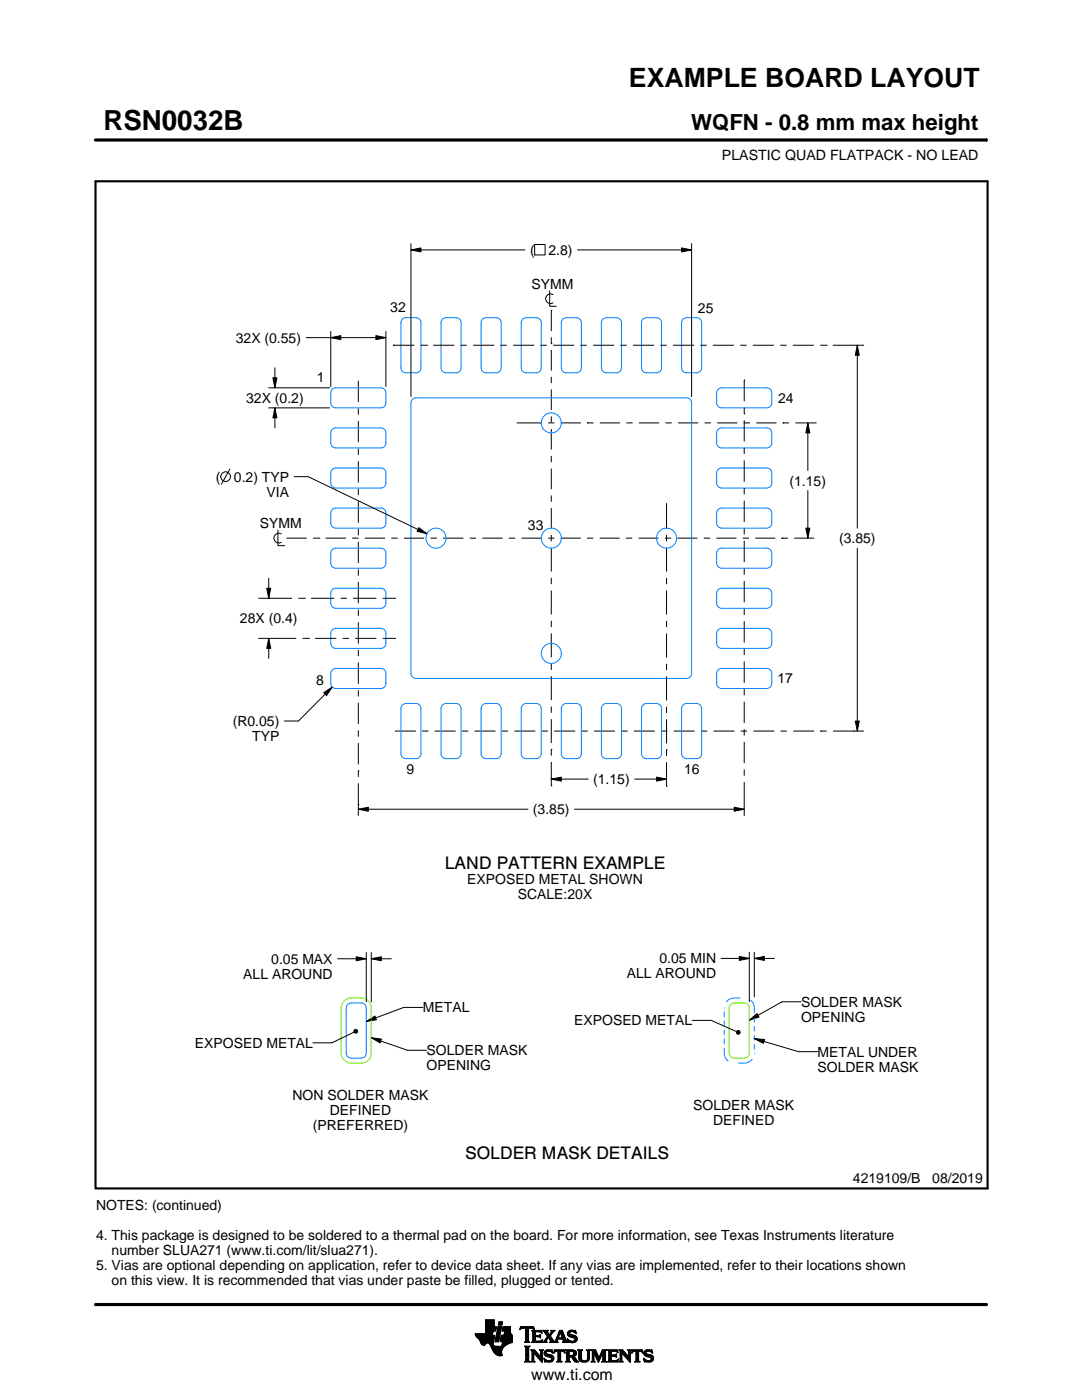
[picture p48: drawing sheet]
<svg xmlns="http://www.w3.org/2000/svg" width="216mm" height="279mm" viewBox="0 0 216 279" stroke-linecap="round" stroke-linejoin="round" font-family="sans-serif">
<defs><g id="words">
<text font-size="5.5" x="20.6" y="26">RSN0032B</text>
<text font-size="5.3" x="125.5" y="17.4">EXAMPLE BOARD LAYOUT</text>
<text font-size="4.4" x="137.9" y="26">WQFN - 0.8 mm max height</text>
<g font-size="3.5">
<text x="88.7" y="173.4">LAND PATTERN EXAMPLE</text>
<text x="92.8" y="231.4">SOLDER MASK DETAILS</text>
</g>
<text font-size="3.2" x="106" y="275.3">www.ti.com</text>
<g font-size="2.8">
<text x="144.1" y="32">PLASTIC QUAD FLATPACK - NO LEAD</text>
<text x="105.8" y="50.9">(</text>
<text x="109.4" y="50.9">2.8)</text>
<text x="106.1" y="57.6">SYMM</text>
<text x="77.9" y="62.4">32</text>
<text x="139.3" y="62.4">25</text>
<text x="47" y="68.4">32X (0.55)</text>
<text x="63.2" y="76.3">1</text>
<text x="49.1" y="80.4">32X (0.2)</text>
<text x="155.2" y="80.5">24</text>
<text x="43.1" y="96.1">(</text>
<text x="46.7" y="96.1">0.2) TYP</text>
<text x="53.2" y="99.1">VIA</text>
<text x="157.5" y="96.9">(1.15)</text>
<text x="51.9" y="105.4">SYMM</text>
<text x="105.4" y="105.8">33</text>
<text x="167.4" y="108.4">(3.85)</text>
<text x="47.9" y="124.4">28X (0.4)</text>
<text x="63.1" y="136.6">8</text>
<text x="155.1" y="136.4">17</text>
<text x="46.4" y="144.9">(R0.05)</text>
<text x="50.3" y="147.9">TYP</text>
<text x="81.1" y="154.4">9</text>
<text x="136.5" y="154.6">16</text>
<text x="118.4" y="156.5">(1.15)</text>
<text x="106.4" y="162.5">(3.85)</text>
<text x="93.2" y="176.5">EXPOSED METAL SHOWN</text>
<text x="103.3" y="179.5">SCALE:20X</text>
<text x="48.5" y="195.3">ALL AROUND</text>
<text x="54.1" y="192.3">0.05 MAX</text>
<text x="125.1" y="195.3">ALL AROUND</text>
<text x="131.6" y="192.3">0.05 MIN</text>
<text x="84.4" y="202.1">METAL</text>
<text x="159.8" y="200.9">SOLDER MASK</text>
<text x="159.8" y="203.9">OPENING</text>
<text x="38.9" y="209.1">EXPOSED METAL</text>
<text x="114.6" y="204.6">EXPOSED METAL</text>
<text x="85.1" y="210.6">SOLDER MASK</text>
<text x="85.1" y="213.6">OPENING</text>
<text x="163.1" y="210.9">METAL UNDER</text>
<text x="163.1" y="213.9">SOLDER MASK</text>
<text x="58.4" y="219.5">NON SOLDER MASK</text>
<text x="138.3" y="221.5">SOLDER MASK</text>
<text x="62.4" y="225.5">(PREFERRED)</text>
<text x="65.8" y="222.5">DEFINED</text>
<text x="142.3" y="224.5">DEFINED</text>
<text x="170.2" y="236.2">4219109/B</text>
<text x="186" y="236.2">08/2019</text>
<text x="19.2" y="241.5">NOTES: (continued)</text>
<text x="19.2" y="247.5">4. This package is designed to be soldered to a thermal pad on the board. For more information, see Texas Instruments literature</text>
<text x="22.3" y="250.5">number SLUA271 (www.ti.com/lit/slua271).</text>
<text x="19.2" y="253.5">5. Vias are optional depending on application, refer to device data sheet. If any vias are implemented, refer to their locations shown</text>
<text x="22.3" y="256.5">on this view. It is recommended that vias under paste be filled, plugged or tented.</text>
</g>
</g></defs>
<g fill="none" stroke="#000" stroke-width=".2">
<path d="M19.1 27.9h177.7M196.8 27.7v.5M82 49.9l2-.4v.8zM82 48.6v30.5M82 49.9h22.8M106.7 48.8h2.1v2.1h-2.1zM109.7 58v3.1h1.3M110.4 58.8a.98 .98 0 0 0-1.5 .8 .98 .98 0 0 0 1.5 .9M115.2 49.9h22.8M136 49.5l2 .4-2 .4zM138 48.6v30.5M53.6 77.4h12.2"/>
<path d="M54.5 75.4h.8l-.4 2zM54.9 73.4v4M61.1 67.4h15.9M66 67.4l2-.4v.8zM66 66.1v11M71.5 76v4.2M75 67l2 .4-2 .4zM77 66.1v11M78.5 68.9h.1M78.5 68.9h4.2M83.9 68.9h1.3M85.2 68.9h.1"/>
<path d="M86.4 68.9h4.2M91.9 68.9h1.3M94.4 68.9h4.2M99.9 68.9h1.2M102.4 68.9h4.2M107.8 68.9h1.3M110 68.6h.1M110 61.9h.1M110 61.9v4.2M110 67.3v1.3M110 69.8v4.2M110 75.2v1.3"/>
<path d="M110 77.7v4.1M110.4 68.9h4.2M115.8 68.9h1.3M118.3 68.9h4.2M123.8 68.9h1.3M126.3 68.9h4.2M131.8 68.9h1.2M134.3 68.9h4.2M139.7 68.9h1.3M142.3 68.9h4.2M147.7 68.9h1.3M148.5 75.8h.1"/>
<path d="M148.5 75.8v4.3M150.2 68.9h4.2M155.7 68.9h1.2M158.2 68.9h4.2M163.7 68.9h1.2M164.9 68.9h.1M166.2 68.9h6.2M171.1 68.9l.4 2h-.8zM171.1 68.9v36.5M45.9 93.6l-1.7 3M53.6 81.4h12.2M54.9 81.4l.4 2h-.8z"/>
<path d="M54.9 81.4v4M58.7 95.1h2.8l23.7 11.4M71.5 81.5v1.2M71.5 84v4.3M71.5 89.5v1.3M71.5 92v4.3M71.5 97.6v1.2M103.1 84.4h5M109.4 84.4h1.2M110 83.1v1.3M110 85.6v4.1M110 91v1.2"/>
<path d="M110 93.5v4.1M110 98.9v1.2M111.9 84.4h4M117.2 84.4h.1M117.2 84.4h1.2M119.7 84.4h4M125 84.4h1.2M127.5 84.4h4M132.8 84.4h1.2M135.3 84.4h4M140.6 84.4h1.2M143.1 84.4h4"/>
<path d="M148.4 84.4h1.2M148.5 82.6h.1M148.5 81.3v1.3M148.5 83.9v4.2M148.5 89.4v1.2M148.5 91.9v4.2M148.5 97.4v1.3M148.5 99.9v4.3M150.9 84.4h4M156.2 84.4h.1M156.2 84.4h1.3M158.7 84.4h4"/>
<path d="M161.2 84.4l.4 2h-.8zM161.2 84.4v9.5M161.2 97.9v9.5M162.7 84.4h.1M51.5 119.4h6.8M53.2 117.4h.8l-.4 2zM53.6 115.4v4M53.6 119.4h.1M55.5 105.8v3.1h1.3M56.1 106.6a.98 .98 0 0 0-1.5 .8 .98 .98 0 0 0 1.5 .8M57.1 107.4h4.1M59.5 119.4h1.3"/>
<path d="M60.8 119.4h.1M62.1 119.4h4.6M62.4 107.4h1.3M63.7 107.4h.1M65 107.4h4M68 119.4h1.2M70.3 107.4h1.2M70.5 119.4h4.6M71.5 100.1v4.2M71.5 105.6v1.2M71.5 108.1v4.3M71.5 113.6v1.3"/>
<path d="M71.5 116.1v4.3M72.8 107.4h4M76.4 119.4h2.6M78.1 107.4h1.2M80.6 107.4h4M83.6 105.3l1.6 1.2-2-.5zM85.9 107.4h1.3M88.4 107.4h4.1M93.7 107.4h1.3M96.2 107.4h4.1M101.5 107.4h1.3M104.1 107.4h4"/>
<path d="M109.4 107.4h1.2M110 101.4v4.1M110 106.8v1.2M110 109.3v4.8M110 115.3v1.3M110 117.8v4.8M111.9 107.4h4M117.1 107.4h1.3M119.7 107.4h3.9M124.9 107.4h1.3M127.4 107.4h4M132.7 107.4h1.2"/>
<path d="M133 100.4v5.1M133 106.8v1.2M133 109.3v4.8M133 115.3v1.3M133 117.9v4.8M135.2 107.4h4M140.4 107.4h1.3M142.9 107.4h4M148.2 107.4h1.3M148.5 105.4v1.3M148.5 107.9v4.3M148.5 113.4v1.3"/>
<path d="M148.5 116v4.2M150.7 107.4h4M156 107.4h.1M156 107.4h1.2M158.5 107.4h4M160.8 105.4h.8l-.4 2zM171.1 109.4v36.5M51.5 127.4h7.6M53.6 127.4l.4 2h-.8zM53.6 127.4v4M60.4 127.4h1.2M61.6 127.4h.1"/>
<path d="M62.9 127.4h4.2M64.6 138.2l1.7-1.1-1.1 1.7zM66.3 137.1l-6.8 6.8h-2.8M68.4 127.4h1.2M70.9 127.4h4.2M71.5 121.7v1.2M71.5 124.2v4.2M71.5 129.7v1.3M71.5 132.2v4.3M71.5 137.7v1.3M76.4 127.4h2.6M110 123.9v1.2"/>
<path d="M110 126.4v4.8M110 132.4v1.3M110 135v4.7M133 123.9v1.3M133 126.4v4.8M133 132.5v1.2M133 135v4.8M148.5 121.5v1.2M148.5 124v4.2M148.5 129.5v1.2M148.5 132v4.3M148.5 137.5v1.3"/>
<path d="M71.5 153.8h.1M71.5 140.2v4.3M71.5 145.8v1.2M71.5 148.3v4.2M71.5 153.8v1.3M71.5 156.3v6.5M78.8 145.9h4.2M84.2 145.9h1.3M86.7 145.9h4.2M92.2 145.9h1.2M94.7 145.9h4.2M100.1 145.9h1.3"/>
<path d="M102.6 145.9h4.2M108.1 145.9h1.2M110 155.5l2-.4v.8zM110 149.6h.1M110 156.8h.1M110 141v1.3M110 143.5v4.8M110 149.6v1.2M110 152.1v4.7M110 155.5h7.4M110.6 145.9h4.2M116 145.9h1.3"/>
<path d="M118.5 145.9h4.2M124 145.9h1.2M126.5 145.9h4.2M126.7 155.5h6.3M131 155.1l2 .4-2 .4zM131.9 145.9h1.3M133 149.6h.1M133 156.9h.1M133 141v1.3M133 143.6v4.8M133 149.6v1.3M133 152.1v4.8"/>
<path d="M134.4 145.9h4.2M139.9 145.9h1.2M142.4 145.9h4.2M147.8 145.9h1.3M148.5 140v4.3M148.5 145.5v1.3M148.5 148.1v4.2M148.5 153.6v1.2M148.5 156.1v6.7M150.3 145.9h4.2M155.8 145.9h1.2M158.3 145.9h4.1"/>
<path d="M163.7 145.9h.1M163.7 145.9h1.3M166.2 145.9h6.1M170.4 145.9h.1M170.7 143.9h.8l-.4 2zM71.5 161.5l2-.4v.8zM71.5 160.6h.1M71.5 161.5h33.9M114.6 161.5h33.9M146.5 161.1l2 .4-2 .4zM67.4 191.3h5.7M71.1 190.9l2 .4-2 .4z"/>
<path d="M73.1 190.1v9.8M74.1 191.3l2-.4v.8zM74.1 190.1v9.8M74.1 191.3h4M143.9 191.3h5.6M147.5 190.9l2 .4-2 .4zM149.5 190v9.9M150.5 191.3l2-.4v.8zM150.5 190v8.9M150.5 191.3h4M159.8 199.9h-3.8l-6.5 3.7M70.6 205.6l.3-.2 .3 .1 .2 .3-.2 .3-.3 .1-.3-.2z"/>
<path d="M70.6 206l-4.4 2.1h-3.8M73.1 203.8l1.7-1 .3 .7zM74.1 207.1l2 .3-.3 .7zM74.1 207.1l7.2 2.5h3.8M84.4 201.1h-3.8l-7.5 2.7M138.1 203.6h3.8l5 2.3M147 205.9l.2-.3 .4 .1 .1 .3-.1 .3-.4 .1-.2-.2zM149.5 203.6l1.6-1.3 .4 .7zM150.5 207.3l2 .2-.2 .7zM150.5 207.3l8.8 2.6h3.8M94.8 266.2h3.5M94.8 266.3h3.5"/>
<path d="M94.9 266.4h3.3M94.9 266.5h3.8l-.2 1.2M94.9 266.5h3.8M95 266.6h3.7M95 266.7h3.7M95.1 266.8h3.6M95.2 266.9h3.4M95.3 267h3.3M95.4 267.1h3.2M95.5 267.2h3.1M95.6 267.3h3M95.7 267.4h2.8"/>
<path d="M95.7 267.5h2.8M95.8 267.6h2.7M95.8 267.7h2.7M95.9 267.8h2.6M95.9 267.9h2.5M95.9 268h2.5M96 268h1.1M96 268.1h1M96.1 268.2h.8M96.1 268.3h.7M96.2 268.4h.6M96.3 268.4h.4"/>
<path d="M96.9 266.1h1.4M96.9 266h1.4M96.9 265.9h1.4M96.9 265.8h1.5M96.9 265.7h1.5M96.9 264.7l2.2 .1-.2 .9h-.5l-.2 .8M96.9 265.6h2M96.9 265.5h2M96.9 265.4h2M96.9 265.3h2.1M96.9 265.2h2.1M96.9 265.1h2.1"/>
<path d="M96.9 265h2.1M96.9 264.9h2.1M96.9 264.8h2.2M96.9 264.6h1.7M96.9 264.5h1.7M96.9 264.4h1.7M96.9 264.3h1.7M96.9 264.2h1.7M96.9 264.1h1.7M96.9 264h1.7M96.9 263.9h1.7M96.9 263.8h1.7"/>
<path d="M96.9 263.7h1.7M96.9 263.6h1.7M96.9 263.5h1.7M96.9 263.4h1.7M97.5 268h.9M97.6 268.1h.8M97.7 268.2h.7M97.7 268.3h.7M97.8 268.4h.6M97.9 268.5h.6M97.9 268.6h.7M98 268.7h1.1"/>
<path d="M98 268.8h2.6M98 268.8h2.5M98.1 268.9h2.3M98.1 269h2.3M98.1 269.1h2.2M98.2 269.2h2.1M98.2 269.2h2M98.2 269.3h2M98.3 269.4h1.9M98.3 269.5h1.8M98.4 269.6h1.7M98.4 268v.4l.3 .2 2 .1"/>
<path d="M98.5 269.7h1.6M98.5 267.7l-.1 .3M98.5 269.8h1.6M98.6 269.9h1.5M98.6 264.8v-1.4h-1.7v2.8h-2.1l.1 .3 .8 .9 .6 1h.4l.5-.4 .4 .1 1 1.8 .8 .6h.8l-.1-1.1 .8-.9M98.6 270h1.5M98.7 270h1.4M98.8 270.1h1.3M98.8 267.7h.7M98.8 267.6h.7M98.8 267.5h.7M98.9 270.2h1.2"/>
<path d="M98.9 267.4h.7M98.9 267.3h.7M98.9 267.2h.7M98.9 267.1h.7M98.9 267h.7M98.9 270.3h1.3M99 266.9h.6M99 266.9h.7M99 266.8h.7M99 266.7h.7M99 266.6h.7M99 266.5h.7"/>
<path d="M99.1 270.4h1.1M99.1 266.4h.7M99.1 266.3h.7M99.1 266.2h.7M99.1 266.1h.7M99.1 266h.7M99.2 265.9h.7M99.2 265.8h.7M99.2 270.4h1M99.2 265.7h.7M99.2 265.6h.7M99.2 265.5h.7"/>
<path d="M99.3 265.4h.6M99.3 265.4h.7M99.3 265.3h.7M99.3 265.2h.7M99.3 265.1h.7M99.3 265h.7M99.4 270.5h.8M99.4 264.9h.7M99.4 264.8h.7M99.4 264.8h.7l-.6 3h-.7zM99.4 264.5l.2-.7h.7l-.2 .7h-.7M99.5 264.4h.6"/>
<path d="M99.5 264.3h.7M99.5 264.2h.7M99.5 264.1h.7M99.5 264h.7M99.5 263.9h.7M99.6 263.8h.7M99.8 270.6h.1M99.8 267.7h2.4M99.8 267.6h2.4M99.8 267.5h2.4M99.9 267.4h2.3M99.9 267.3h2.3"/>
<path d="M99.9 267.2h2.3M99.9 267.1h2.3M99.9 267h2.3M99.9 266.9h2.3M100 266.9h2.2M100 266.8h2.2M100 266.7h2.2M100 266.6h2.2M100 266.5h2.2M100.1 268.6h.7M100.2 268.5h.7M100.2 268.4h.8"/>
<path d="M100.2 268.4h.9M100.2 268.3h1M100.2 268.2h1.2M100.2 265.6h1.6M100.2 268.1h1.4M100.2 265.5h1.6M100.2 268h1.6M100.3 265.4h1.5M100.3 268h1.7M100.3 267.9h1.9M100.3 265.3h1.5M100.3 267.8h1.9"/>
<path d="M100.3 265.2h1.5M100.3 265.1h1.5M100.3 265h1.5M100.4 264.9h1.4M100.4 264.8h1.4M100.6 266.5l.1-.8h-.5l.2-.9h1.4l.1 1.1 .3 .6v1.4l-1.3 .6M100.6 266.4h1.5M100.6 266.3h1.4M100.6 266.2h1.4M100.6 266.1h1.3M100.7 266h1.2M100.7 265.9h1.2"/>
<path d="M100.7 265.8h1.1M100.7 265.7h1.1M102.2 266.5h-2.2l-.2 1.1 .1 .2h.4l-.2 .9M103.7 265.3h.1M103.8 265.2h.2M103.8 265h2.8M103.8 264.9h2.7M103.9 264.8h2.6M104.7 267.8h1M104.7 271.8h1.1M104.7 268.7h1M104.8 267.7h.7"/>
<path d="M104.8 271.7h.8M104.9 265.2h.6M104.9 268.9h.6M104.9 267.6h.6M104.9 267.5l-.2 .3M104.9 267.5h.6M104.9 267.4h.6M104.9 267.3h.6M104.9 267.2h.6M104.9 267.1h.6M104.9 267h.6M104.9 266.8h.6"/>
<path d="M104.9 266.7h.6M104.9 266.6h.6M104.9 266.5h.6M104.9 266.4h.6M104.9 266.3h.6M104.9 266.2h.6M104.9 266.1h.6M104.9 265.9h.6M104.9 265.8h.6M104.9 265.7h.6M104.9 265.6h.6M104.9 265.5h.6"/>
<path d="M104.9 265.4h.6M104.9 265.3h.6M104.9 271.5h.6M104.9 269h.6M104.9 271.4h.6M104.9 271.4v-2.4l-.2-.4h1.1l-.3 .4v2.4M104.9 271.4l-.2 .4h1.1l-.3-.4M104.9 271.3h.6M104.9 271.2h.6M104.9 271.1h.6M104.9 271h.6M104.9 270.9h.6"/>
<path d="M104.9 270.8h.6M104.9 270.6h.6M104.9 270.5h.6M104.9 270.4h.6M104.9 270.3h.6M104.9 270.2h.6M104.9 270.1h.6M104.9 270h.6M104.9 269.9h.6M104.9 269.8h.6M104.9 269.6h.6M104.9 269.5h.6"/>
<path d="M104.9 269.4h.6M104.9 269.3h.6M104.9 269.2h.6M104.9 269.1h.6M105.5 267.5l.2 .3M105.5 267.5v-2.3l.7-.1 .4 .3-.1-.6h-2.6l-.1 .6 .4-.3 .7 .1v2.3M105.7 267.8h-1M105.9 271.8h.8M105.9 269.4h.8M106.1 269.5h.7M106.1 267.8h2M106.1 271.7h.5"/>
<path d="M106.2 269.6h.7M106.2 271.5h.3M106.2 265.6h1.8M106.2 269.8h.8M106.2 271.4h.3M106.2 271.4l-.3 .4h.8l-.2-.4M106.2 271.3h.3M106.2 271.2h.3M106.2 271.1h.3M106.2 271h.3M106.2 270.9h.3M106.2 270.8h.3"/>
<path d="M106.2 270.6h.3M106.2 270.5h.3M106.2 270.4h.3M106.2 270.3h.3M106.2 270.2h.3M106.2 270.1h.3M106.2 270h1M106.2 269.9h.9M106.2 269.8v1.6M106.2 269.8l-.3-.4h.8l1.2 1.4M106.3 267.7h1.8M106.3 265.7h1.8"/>
<path d="M106.3 267.6h.6M106.3 265.8h.6M106.3 267.5l-.2 .3M106.3 267.5h.5M106.3 267.4h.5M106.3 267.3h.5M106.3 267.2h.5M106.3 267.1h.5M106.3 267h.5M106.3 266.8h.5M106.3 266.7h1.6M106.3 266.6h1.6"/>
<path d="M106.3 266.5h.5M106.3 266.4h.5M106.3 266.3h.5M106.3 266.2h.5M106.3 266.1h.5M106.3 265.9h.5M106.4 265.2h.2M106.5 270h.1M106.5 270v1.4M106.5 265.3h.1M106.6 270.1h.7M106.7 270.2h.7"/>
<path d="M106.8 270.3h.7M106.8 265.9l.2-.1h.6l.6 .2-.2-.5h-1.9l.2 .3v1.7M106.8 265.9v.6h.8l.3-.2v.7M106.9 270.4h.7M107 270.5h.7M107.1 270.6h.7M107.2 270.8h1M107.3 270.9h.9M107.4 271h.8M107.5 271.1h.7M107.6 271.2h.6M107.6 266.5h.3"/>
<path d="M107.7 271.3h.5M107.7 269.4h.7M107.7 266.8h.2M107.7 267.6h.5M107.8 266.4h.1M107.8 271.4h.4M107.8 267h.1M107.8 265.8h.3M107.8 269.5h.5M107.9 271.5h.3M107.9 269.6h.3M107.9 267l-.3-.2h-.8l.1 .8h.9l.5-.2"/>
<path d="M107.9 269.8h.3M107.9 270.6h.3M107.9 270.5h.3M107.9 270.4h.3M107.9 270.3h.3M107.9 270.2h.3M107.9 270.1h.3M107.9 270h.3M107.9 269.9h.3M107.9 269.8v1M107.9 269.8l-.2-.4h.7l-.2 .4M108 271.7h.2"/>
<path d="M108 265.9h.1M108 267.5h.2M108.1 271.8h.1M108.1 266.1h.1M108.2 267.4h.1M108.2 269.8v2.1l-1.7-1.9M108.2 267.8h.9M108.3 267.4l-.2 .5-2-.1M108.3 265.6h1M108.5 267.7h.5M108.5 271.1l.8 .4h.5l.2-.2-.1-.3-1-.4-.3-.3 .1-.7 .8-.2 .5 .1 .2-.1 .1 .6-.9-.3-.3 .1-.1 .3 1.3 .4 .2 .6M108.5 271.1h.1"/>
<path d="M108.5 265.7h.7M108.5 271.2h.2M108.6 271.3h.2M108.6 270.1h.4M108.6 270h.4M108.6 270.2h.6M108.6 267.6h.4M108.6 271.4h.4M108.6 269.9h.4M108.6 270.3h1M108.6 265.8h.7M108.6 271.5h.8"/>
<path d="M108.6 269.8h.5M108.7 271.7h1.5M108.7 270.4h1.3M108.7 267.5h.3M108.7 271.8h.1M108.7 265.9h.6M108.7 269.6h1.5M108.8 267.4h.3M108.8 270.5h1.5M108.8 266.1h.6M108.8 269.5h1.4M108.8 267.3h.4"/>
<path d="M108.9 266.2h.6M108.9 267.2h.4M108.9 266.3h.6M108.9 270.6h1.5M109 267.1h.3M109 266.4h1M109.1 271.8h.9M109.1 269.4h.7M109.1 267h.9M109.1 266.5h.8M109.1 267.8h-.9M109.2 266.8h.8"/>
<path d="M109.2 266.6h.6M109.2 266.7h.7M109.2 266.7l-.6 .9-.4 .2M109.3 270.8h1.1M109.5 267.1h.6M109.6 267.2h.6M109.7 271.5h.7M109.7 267.3h.6M109.7 267.8l.2-.1-.5-.8-.4 .8 .1 .1M109.7 267.8h1.6M109.7 266.3h.4M109.7 267.4h.6"/>
<path d="M109.8 270.9h.7M109.8 266.2h.3M109.8 266.6l.9 1.2 1-2.3h.5l.8 2.1 .3 .2M109.8 267.5h.6M109.9 266.1h.3M109.9 269.8h.4M109.9 267.6h.6M109.9 267.7h.7M109.9 271.4h.5M109.9 265.9h.4M110 271h.5M110 265.6h.7"/>
<path d="M110 265.9l-.4 .5-.4-.6 .2-.3h-1.1l.9 1.2M110 265.9l.1-.2-.2-.2h.8l-.9 1.1M110 271.3h.5M110 265.8h.4M110 271.1h.5M110 271.2h.5M110.1 269.4h.1M110.1 265.7h.4M110.1 269.9h.2M110.2 270h.1M110.5 270h.1M110.5 269.9h.2"/>
<path d="M110.5 271.1l-.3 .6-.7 .2-.6-.2-.2 .1-.2-.7M110.5 269.8h.3M110.6 269.6h2.1M110.6 269.5h2M110.6 269.4h2M110.7 267.7h.5M110.8 267.6h.4M110.9 267.5h.3M110.9 267.4h.3M111 267.3h.3M111 267.2h1.8M111 267.1h1.8"/>
<path d="M111.1 267h.3M111.1 271.8h1M111.1 266.8h.4M111.2 266.7h.3M111.2 267.5l.1-.2h1l.1 .2M111.2 267.5v.3h.1M111.2 266.6h.3M111.3 266.5h.3M111.3 271.7h.6M111.3 266.4h.3M111.3 271.5h.6M111.3 267.8h-1.6"/>
<path d="M111.3 269.8h.6M111.4 266.3h.3M111.4 271.4h.5M111.4 271.4l-.1-1.7h-.4l-.4 .4 .2-.7h1.9l.1 .7-.4-.4h-.4v1.7M111.4 270.5h.5M111.4 270.4h.5M111.4 270.3h.5M111.4 270.2h.5M111.4 270.1h.5M111.4 270h.5M111.4 269.9h.5M111.4 271.4l-.3 .4h1l-.2-.4"/>
<path d="M111.4 271.3h.5M111.4 271.2h.5M111.4 271.1h.5M111.4 271h.5M111.4 270.9h.5M111.4 270.8h.5M111.4 270.6h.5M111.4 266.2h.3M111.4 266.1h.4M111.5 265.9h.9M111.5 265.8h.8M111.6 265.7h.7"/>
<path d="M111.6 265.6h.6M111.8 265.9l.4 1.1h-.8zM111.9 266.1h.5M111.9 266.2h.5M111.9 266.3h.6M112 266.4h.5M112 266.5h.6M112.1 266.6h.5M112.1 266.7h.6M112.1 266.8h.6M112.2 267h.5M112.2 267.8h1.1"/>
<path d="M112.3 267.3h.6M112.3 267.4h.6M112.4 267.5h.6M112.4 267.5v.3h-.2M112.4 269.8h.3M112.4 267.6h.6M112.4 267.7h.7M112.6 269.9h.1M112.6 270h.2M112.8 271.8h1M112.8 269.4h1.6M113 269.5h1.7"/>
<path d="M113 271.7h.7M113 269.6h1.9M113 271.5h.6M113 269.8h.6M113 271.4h.6M113 271.4l-.2 .4h1l-.2-.4M113 271.3h.6M113 271.2h.6M113 271.1h.6M113 271h.6M113 270.9h.6M113 270.8h1.5"/>
<path d="M113 270.6h1.6M113 270.5h1.8M113 270.4h.6M113 270.3h.6M113 270.2h.6M113 270.1h.6M113 270h.6M113 269.9h.6M113 269.8v1.6M113 269.8l-.2-.4h1.5l.5 .2 .2 .3v.4l-.2 .3-.4 .1M113.2 267.3h.2M113.2 267.4h.3"/>
<path d="M113.2 266.2h.5M113.2 266.3h.6M113.2 266.1h.5M113.3 267.5h.3M113.3 267.8h-1.1M113.3 266.4h.9M113.3 265.9h.4M113.3 267.6h.6M113.3 266.5h1.3M113.3 267.7h1.6M113.3 265.8h.5M113.3 267.8h.2"/>
<path d="M113.4 266.6h1.5M113.4 265.7h1.5M113.4 265.7l.5-.2 .7 .1 .2-.1 .1 .7-.7-.4h-.4l-.1 .3 .1 .2 .9 .2 .4 .3 .1 .5-.3 .5-.6 .2-.7-.2-.2 .1-.2-.7 .9 .5 .4-.1 .2-.3-.1-.3-1.2-.4-.2-.5zM113.5 266.7h1.5M113.5 265.6h1.4M113.6 271.4v-.6h.4l.7 .9 .8 .1M113.6 269.9l.1-.2 .7 .2v.4l-.4 .2M113.6 269.9v.6M113.7 267.8h1.1M113.8 266.8h1.3M113.8 265.5h.6M114 268h.4"/>
<path d="M114.1 270.9h.6M114.2 271h.6M114.2 271.1h.7M114.3 271.2h.6M114.3 267h.8M114.3 269.8h.7M114.3 270.4h.6M114.4 271.3h.6M114.4 270.7l1.1 1.1M114.4 270.7h.1M114.4 271.4h.7M114.4 269.9h.6"/>
<path d="M114.4 270.3h.6M114.5 267.6h.5M114.5 270.2h.5M114.5 270h.5M114.5 265.8h.4M114.5 270.1h.5M114.5 271.5h.7M114.6 271.7h.7M114.6 267.1h.6M114.6 267.5h.5M114.7 267.2h.5M114.7 267.4h.5"/>
<path d="M114.7 265.9h.3M114.7 267.3h.5M114.7 271.8h.8M114.8 266.1h.2M114.9 266.2h.1M115.3 269.4h.9M115.4 269.5h.7M115.5 269.6h.5M115.5 269.8h.5M115.5 269.8v1.4l.4 .5 .6 .2 .6-.1 .4-.3 .1-.5M115.5 271h.5M115.5 270.9h.5"/>
<path d="M115.5 270.8h.5M115.5 270.6h.5M115.5 270.5h.5M115.5 270.4h.5M115.5 270.3h.5M115.5 270.2h.5M115.5 270.1h.5M115.5 270h.5M115.5 269.9h.5M115.5 269.8l-.2-.4h.9l-.2 .4M115.5 271.1h.5M115.5 271.2h.5"/>
<path d="M115.5 271.3h.6M115.6 271.4h.6M115.7 271.5h.8M115.8 271.7h1.5M116 271l.2 .4 .4 .2 .5-.2 .2-.4M116 269.8v1.2M116 271.8h1.1M116.8 271.5h.6M117 269.4h.8M117.1 271.4h.4M117.2 269.5h.5M117.2 271.3h.4"/>
<path d="M117.2 269.6h.4M117.2 271.2h.4M117.2 271.1h.4M117.3 269.8h.3M117.3 271h.3M117.3 270.9h.3M117.3 270.8h.3M117.3 270.6h.3M117.3 270.5h.3M117.3 270.4h.3M117.3 270.3h.3M117.3 270.2h.3"/>
<path d="M117.3 270.1h.3M117.3 270h.3M117.3 269.9h.3M117.6 269.8l.2-.4h-.8l.2 .3 .1 1.3M117.6 269.8v1.2M118 271.8h.7M118 269.4h.8M118.1 269.5h.8M118.1 271.7h.5M118.2 269.6h.7M118.2 271.5h.3M118.2 269.8h.8"/>
<path d="M118.2 271.4h.3M118.2 269.8l-.2-.4h.8l.7 1.6 .7-1.6h.9l-.3 .4M118.2 271.4l-.2 .4h.7l-.2-.4M118.2 271.3h.3M118.2 271.2h.3M118.2 271.1h.3M118.2 271h.3M118.2 270.9h.3M118.2 270.8h.3M118.2 270.6h.3M118.2 270.5h.3M118.2 270.4h.3"/>
<path d="M118.2 270.3h.3M118.2 270.2h.3M118.2 270.1h.3M118.2 270h.9M118.2 269.9h.8M118.2 269.8v1.6M118.6 270.1h.5M118.6 270.2h.6M118.7 270.3h.5M118.7 270.4h.6M118.8 270.5h.5M118.8 270.6h.6"/>
<path d="M118.9 270.8h.5M118.9 270.9h.6M119 271h.8M119 271.1h.8M119.1 271.2h.6M119.1 271.3h.6M119.2 271.4h.4M119.2 271.5h.4M119.3 271.7h.2M119.3 271.8h.2M119.6 270.9h.3M119.6 270.8h.3"/>
<path d="M119.7 270.6h.3M119.7 270.5h.3M119.8 270.4h.3M119.8 270.3h.3M119.9 270.2h.3M119.9 270.1h.3M120 270h.8M120 269.9h.8M120 269.8h.8M120.1 271.8h1M120.1 269.6h.7M120.1 269.5h.8"/>
<path d="M120.2 269.4h.9M120.2 271.7h.7M120.3 271.5h.5M120.3 271.4h.5M120.3 271.4l-.2 .4h1l-.3-.4M120.3 271.4v-1.5l-.9 2-.9-2v1.5M120.3 271.3h.5M120.3 271.2h.5M120.3 271.1h.5M120.3 271h.5M120.3 270.9h.5M120.3 270.8h.5"/>
<path d="M120.3 270.6h.5M120.3 270.5h.5M120.3 270.4h.5M120.3 270.3h.5M120.3 270.2h.5M120.3 270.1h.5M120.8 269.8v1.6M121.2 271.8h2M121.2 269.4h1.9M121.4 269.5h1.8M121.4 271.7h1.9M121.5 269.6h1.7"/>
<path d="M121.5 271.5h1.8M121.5 269.8h.5M121.5 271.4h.5M121.5 269.8l-.3-.4h1.9l.2 .6M121.5 269.9h.5M121.5 269.8v1.6M121.5 271.3h.5M121.5 271.2h.5M121.5 271.1h.5M121.5 271h.5M121.5 270.9h.5M121.5 270.8h.5"/>
<path d="M121.5 270.6h1.5M121.5 270.5h1.5M121.5 270.4h1.5M121.5 270.3h.5M121.5 270.2h.5M121.5 270.1h.5M121.5 270h.5M122.6 270.4l.4-.2v.7l-.2-.2h-.8v.8h.2M122.9 270.8h.1M122.9 270.3h.1M123 269.8h.3M123.1 271.4h.3"/>
<path d="M123.2 269.9h.1M123.3 270h.1M123.3 270l-.4-.3h-.8l-.1 .7M123.3 271.3h.1M123.4 271.2h.1M123.4 271.2l-.2 .6h-2l.3-.4M123.4 271.2l-.3 .3h-.4M123.5 271.8h.8M123.5 269.4h.7M123.6 269.5h.7M123.7 271.7h.5M123.7 269.6h.7"/>
<path d="M123.7 271.5h.4M123.7 269.8h.8M123.7 271.4h.4M123.7 271.4l-.2 .4h.8l-.2-.4M123.7 271.3h.4M123.7 271.2h.4M123.7 271.1h.4M123.7 271h.4M123.7 270.9h.4M123.7 270.8h.4M123.7 270.6h.4M123.7 270.5h.4"/>
<path d="M123.7 270.4h.4M123.7 270.3h.4M123.7 270.2h.4M123.7 270.1h.4M123.7 270h1M123.7 269.9h.9M123.7 269.8v1.6M123.7 269.8l-.2-.4h.7l1.2 1.4 .1-1M124.1 270v1.4M124.1 270h.1M124.2 270.1h.6M124.2 270.2h.7"/>
<path d="M124.3 270.3h.7M124.4 270.4h.7M124.5 270.5h.7M124.6 270.6h.7M124.7 270.8h1.1M124.8 270.9h1M124.9 271h.9M125 271.1h.8M125.1 271.2h.7M125.2 271.3h.6M125.2 269.4h.8M125.3 271.4h.5"/>
<path d="M125.4 269.5h.5M125.4 271.5h.4M125.4 269.6h.4M125.5 269.8h.3M125.5 269.8l-.3-.4h.8l-.2 .4M125.5 270.4h.3M125.5 270.3h.3M125.5 270.2h.3M125.5 270.1h.3M125.5 270h.3M125.5 269.9h.3M125.5 270.6h.3"/>
<path d="M125.5 270.5h.3M125.5 271.7h.3M125.6 271.8h.2M125.8 269.8v2.1l-1.7-1.9M126 270h.1M126.1 269.9h.1M126.1 269.8h.3M126.1 269.6h2.1M126.2 269.5h2M126.2 269.4h2M126.6 271.8h1.1M126.9 271.7h.6"/>
<path d="M126.9 271.5h.5M126.9 269.8h.5M126.9 271.4h.5M126.9 271.4v-1.7h-.5l-.3 .4 .1-.7h1.9l.2 .7-.4-.4h-.5v1.7M126.9 270.5h.5M126.9 270.4h.5M126.9 270.3h.5M126.9 270.2h.5M126.9 270.1h.5M126.9 270h.5M126.9 269.9h.5M126.9 271.4l-.3 .4h1.1l-.3-.4"/>
<path d="M126.9 271.3h.5M126.9 271.2h.5M126.9 271.1h.5M126.9 271h.5M126.9 270.9h.5M126.9 270.8h.5M126.9 270.6h.5M128 269.8h.3M128.1 269.9h.2M128.2 270h.1M128.4 271.1h.1M128.4 271.2h.2"/>
<path d="M128.5 271.3h.2M128.5 270.1h.4M128.5 270h.4M128.5 270.2h.6M128.5 271.4h.4M128.5 269.9h.4M128.5 270.3h1M128.5 271.5h.8M128.5 269.8h.5M128.6 271.7h1.5M128.6 270.4h1.3M128.6 271.8h.1"/>
<path d="M128.6 269.6h1.5M128.7 270.5h1.5M128.7 269.5h1.4M128.8 270.6h1.5M128.9 271.8h1M129 269.4h.7M129.1 270.8l-.6-.4 .1-.7 .5-.3 .8 .1 .2-.1 .1 .7-.8-.4-.4 .1-.1 .2 1.3 .5 .2 .6M129.1 270.8l.8 .2v.4l-.7 .1-.8-.4M129.2 270.8h1.1M129.6 271.5h.7M129.6 270.9h.8M129.8 269.8h.4"/>
<path d="M129.8 271.4h.5M129.9 271h.5M129.9 271.3h.5M129.9 271.1h.5M129.9 271.2h.5M129.9 269.4h.2M130 269.9h.2M130.1 270h.1M130.4 271.1l-.3 .6-.7 .2-.6-.2-.2 .1-.2-.7"/>
<circle cx="45" cy="95.1" r=".98"/>
</g>
<g fill="#000">
<path d="M82 49.9l2-.4v.8zM136 49.5l2 .4-2 .4zM54.5 75.4h.8l-.4 2zM66 67.4l2-.4v.8zM75 67l2 .4-2 .4zM171.1 68.9l.4 2h-.8zM54.9 81.4l.4 2h-.8zM161.2 84.4l.4 2h-.8zM53.2 117.4h.8l-.4 2zM83.6 105.3l1.6 1.2-2-.5zM160.8 105.4h.8l-.4 2zM53.6 127.4l.4 2h-.8z"/>
<path d="M64.6 138.2l1.7-1.1-1.1 1.7zM110 155.5l2-.4v.8zM131 155.1l2 .4-2 .4zM170.7 143.9h.8l-.4 2zM71.5 161.5l2-.4v.8zM146.5 161.1l2 .4-2 .4zM71.1 190.9l2 .4-2 .4zM74.1 191.3l2-.4v.8zM147.5 190.9l2 .4-2 .4zM150.5 191.3l2-.4v.8zM70.6 205.6l.3-.2 .3 .1 .2 .3-.2 .3-.3 .1-.3-.2zM73.1 203.8l1.7-1 .3 .7z"/>
<path d="M74.1 207.1l2 .3-.3 .7zM147 205.9l.2-.3 .4 .1 .1 .3-.1 .3-.4 .1-.2-.2zM149.5 203.6l1.6-1.3 .4 .7zM150.5 207.3l2 .2-.2 .7z"/>
</g>
<path d="M19.1 36.2h178v201h-178z" fill="none" stroke="#000" stroke-width=".43"/>
<path d="M19 27.9h177.8M19 260.3h177.8" fill="none" stroke="#000" stroke-width=".63"/>
<g fill="none" stroke="#0080ff" stroke-width=".2">
<path d="M66.3 77.7l.7-.3h9a1 1 0 0 1 1 1v2a1 1 0 0 1-1 1h-9a1 1 0 0 1-1-1v-2zM80.3 63.7l.7-.3h2a1 1 0 0 1 1 1v9a1 1 0 0 1-1 1h-2a1 1 0 0 1-1-1v-9zM82.3 79.7l.7-.3h54a1 1 0 0 1 1 1v54a1 1 0 0 1-1 1h-54a1 1 0 0 1-1-1v-54zM88.3 63.7l.7-.3h2a1 1 0 0 1 1 1v9a1 1 0 0 1-1 1h-2a1 1 0 0 1-1-1v-9zM96.3 63.7l.7-.3h2a1 1 0 0 1 1 1v9a1 1 0 0 1-1 1h-2a1 1 0 0 1-1-1v-9zM104.3 63.7l.7-.3h2a1 1 0 0 1 1 1v9a1 1 0 0 1-1 1h-2a1 1 0 0 1-1-1v-9zM112.3 63.7l.7-.3h2a1 1 0 0 1 1 1v9a1 1 0 0 1-1 1h-2a1 1 0 0 1-1-1v-9zM120.3 63.7l.7-.3h2a1 1 0 0 1 1 1v9a1 1 0 0 1-1 1h-2a1 1 0 0 1-1-1v-9zM128.3 63.7l.7-.3h2a1 1 0 0 1 1 1v9a1 1 0 0 1-1 1h-2a1 1 0 0 1-1-1v-9zM136.3 63.7l.7-.3h2a1 1 0 0 1 1 1v9a1 1 0 0 1-1 1h-2a1 1 0 0 1-1-1v-9zM143.3 77.7l.7-.3h9a1 1 0 0 1 1 1v2a1 1 0 0 1-1 1h-9a1 1 0 0 1-1-1v-2zM66.3 93.7l.7-.3h9a1 1 0 0 1 1 1v2a1 1 0 0 1-1 1h-9a1 1 0 0 1-1-1v-2z"/>
<path d="M66.3 85.7l.7-.3h9a1 1 0 0 1 1 1v2a1 1 0 0 1-1 1h-9a1 1 0 0 1-1-1v-2zM143.3 93.7l.7-.3h9a1 1 0 0 1 1 1v2a1 1 0 0 1-1 1h-9a1 1 0 0 1-1-1v-2zM143.3 85.7l.7-.3h9a1 1 0 0 1 1 1v2a1 1 0 0 1-1 1h-9a1 1 0 0 1-1-1v-2zM66.3 117.7l.7-.3h9a1 1 0 0 1 1 1v2a1 1 0 0 1-1 1h-9a1 1 0 0 1-1-1v-2zM66.3 109.7l.7-.3h9a1 1 0 0 1 1 1v2a1 1 0 0 1-1 1h-9a1 1 0 0 1-1-1v-2zM66.3 101.7l.7-.3h9a1 1 0 0 1 1 1v2a1 1 0 0 1-1 1h-9a1 1 0 0 1-1-1v-2zM143.3 117.7l.7-.3h9a1 1 0 0 1 1 1v2a1 1 0 0 1-1 1h-9a1 1 0 0 1-1-1v-2zM143.3 109.7l.7-.3h9a1 1 0 0 1 1 1v2a1 1 0 0 1-1 1h-9a1 1 0 0 1-1-1v-2zM143.3 101.7l.7-.3h9a1 1 0 0 1 1 1v2a1 1 0 0 1-1 1h-9a1 1 0 0 1-1-1v-2zM66.3 133.7l.7-.3h9a1 1 0 0 1 1 1v2a1 1 0 0 1-1 1h-9a1 1 0 0 1-1-1v-2zM66.3 125.7l.7-.3h9a1 1 0 0 1 1 1v2a1 1 0 0 1-1 1h-9a1 1 0 0 1-1-1v-2zM143.3 133.7l.7-.3h9a1 1 0 0 1 1 1v2a1 1 0 0 1-1 1h-9a1 1 0 0 1-1-1v-2z"/>
<path d="M143.3 125.7l.7-.3h9a1 1 0 0 1 1 1v2a1 1 0 0 1-1 1h-9a1 1 0 0 1-1-1v-2zM80.3 140.7l.7-.3h2a1 1 0 0 1 1 1v9a1 1 0 0 1-1 1h-2a1 1 0 0 1-1-1v-9zM88.3 140.7l.7-.3h2a1 1 0 0 1 1 1v9a1 1 0 0 1-1 1h-2a1 1 0 0 1-1-1v-9zM96.3 140.7l.7-.3h2a1 1 0 0 1 1 1v9a1 1 0 0 1-1 1h-2a1 1 0 0 1-1-1v-9zM104.3 140.7l.7-.3h2a1 1 0 0 1 1 1v9a1 1 0 0 1-1 1h-2a1 1 0 0 1-1-1v-9zM112.3 140.7l.7-.3h2a1 1 0 0 1 1 1v9a1 1 0 0 1-1 1h-2a1 1 0 0 1-1-1v-9zM120.3 140.7l.7-.3h2a1 1 0 0 1 1 1v9a1 1 0 0 1-1 1h-2a1 1 0 0 1-1-1v-9zM128.3 140.7l.7-.3h2a1 1 0 0 1 1 1v9a1 1 0 0 1-1 1h-2a1 1 0 0 1-1-1v-9zM136.3 140.7l.7-.3h2a1 1 0 0 1 1 1v9a1 1 0 0 1-1 1h-2a1 1 0 0 1-1-1v-9zM147.7 199.2l-1.8 .1-.5 .2-.5 .5M149.7 199.6l.5 .4 .2 .6 .1 1.6M69.4 200.5l.7-.3h2a1 1 0 0 1 1 1v9a1 1 0 0 1-1 1h-2a1 1 0 0 1-1-1v-9z"/>
<path d="M144.5 201.2h.1M144.5 209.1l.1 1.6 .3 .6 .4 .5M144.5 201.9v1.1M144.5 203.7v1.1M144.5 205.5v1.1M144.5 207.3v1.1M150.1 211.3l-.4 .5-.6 .3-1.8 .1M150.5 210.2h.1M150.5 203v1M150.5 204.8v1M150.5 206.6v1M150.5 208.4v1"/>
<circle cx="110" cy="84.4" r="2"/>
<circle cx="87" cy="107.4" r="2"/>
<circle cx="110" cy="107.4" r="2"/>
<circle cx="133" cy="107.4" r="2"/>
<circle cx="110" cy="130.4" r="2"/>
</g>
<path d="M68.7 199.8a3.6 3.6 0 0 1 3.4-.6 2 2 0 0 1 2 2v9a2 2 0 0 1-2 2 3.6 3.6 0 0 1-3.4-.6l-.5-.9-.1-.5v-9l.1-.6zM145.8 200.5l.7-.3h2a1 1 0 0 1 1 1v9a1 1 0 0 1-1 1h-2a1 1 0 0 1-1-1v-9z" fill="none" stroke="#6ef200" stroke-width=".2"/>
<use href="#words"/>
</svg>
